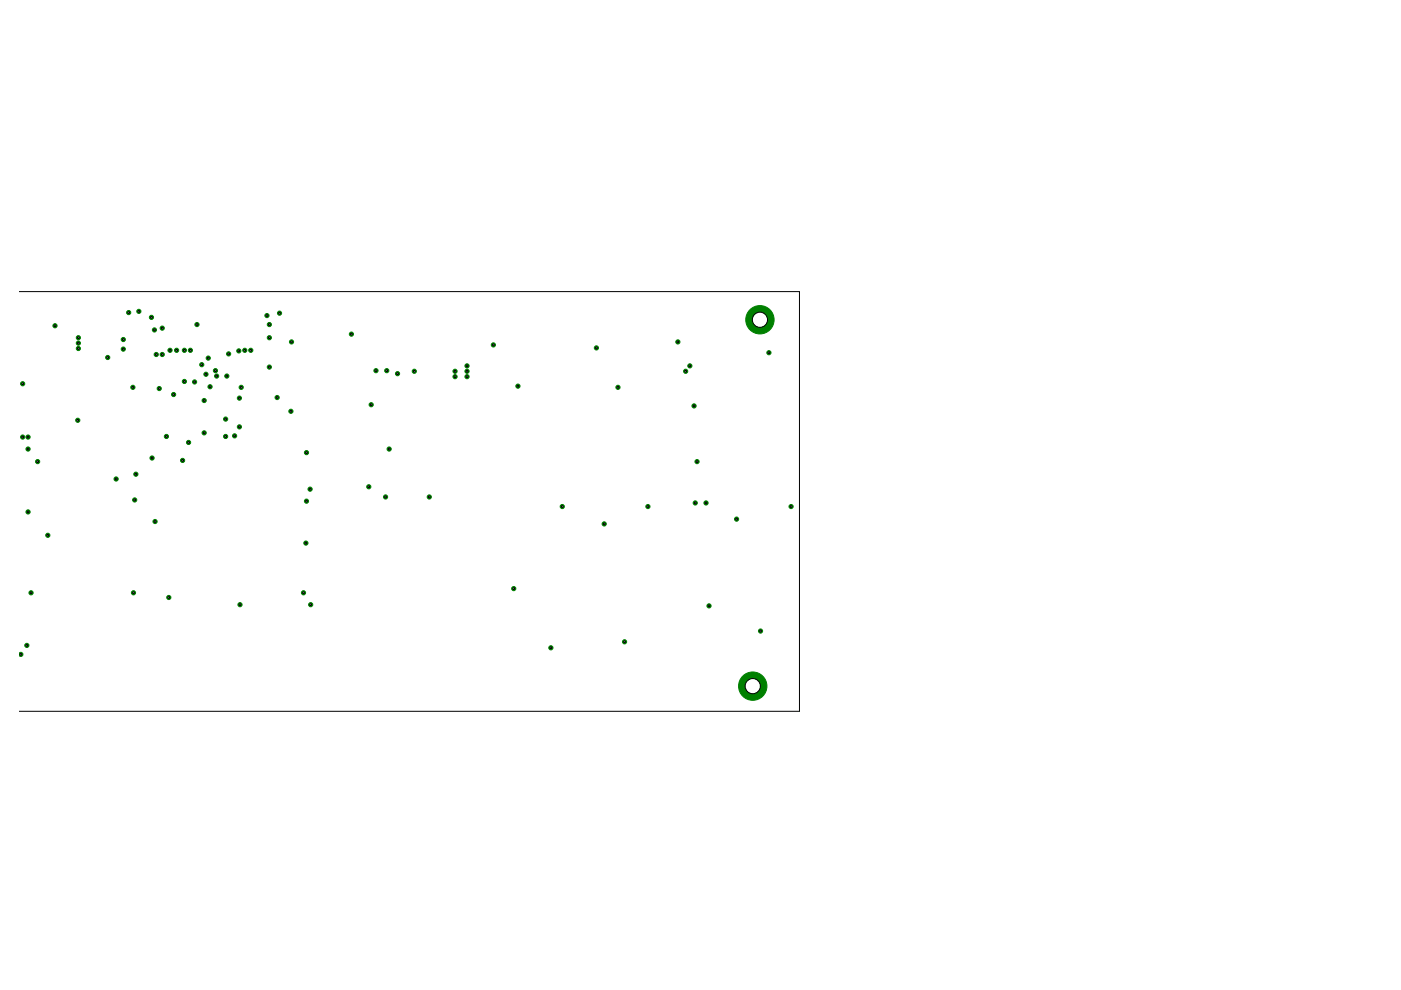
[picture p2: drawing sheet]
<svg xmlns="http://www.w3.org/2000/svg" width="297mm" height="210mm" viewBox="0 0 297 210" stroke-linecap="round" stroke-linejoin="round" font-family="sans-serif">
<circle cx="11.7" cy="69.1" r=".44" fill="#008000" stroke="#008000" stroke-width=".21"/>
<circle cx="11.7" cy="69.1" r=".19" fill="#fff" stroke="#000" stroke-width=".21"/>
<circle cx="22.8" cy="75.8" r=".44" fill="#008000" stroke="#008000" stroke-width=".21"/>
<circle cx="22.8" cy="75.8" r=".19" fill="#fff" stroke="#000" stroke-width=".21"/>
<circle cx="28.2" cy="82.1" r=".44" fill="#008000" stroke="#008000" stroke-width=".21"/>
<circle cx="28.2" cy="82.1" r=".19" fill="#fff" stroke="#000" stroke-width=".21"/>
<circle cx="33.8" cy="82.4" r=".44" fill="#008000" stroke="#008000" stroke-width=".21"/>
<circle cx="33.8" cy="82.4" r=".19" fill="#fff" stroke="#000" stroke-width=".21"/>
<circle cx="36.8" cy="83.7" r=".44" fill="#008000" stroke="#008000" stroke-width=".21"/>
<circle cx="36.8" cy="83.7" r=".19" fill="#fff" stroke="#000" stroke-width=".21"/>
<circle cx="41.3" cy="81" r=".44" fill="#008000" stroke="#008000" stroke-width=".21"/>
<circle cx="41.3" cy="81" r=".19" fill="#fff" stroke="#000" stroke-width=".21"/>
<circle cx="44.5" cy="82" r=".44" fill="#008000" stroke="#008000" stroke-width=".21"/>
<circle cx="44.5" cy="82" r=".19" fill="#fff" stroke="#000" stroke-width=".21"/>
<circle cx="45.7" cy="78.6" r=".44" fill="#008000" stroke="#008000" stroke-width=".21"/>
<circle cx="45.7" cy="78.6" r=".19" fill="#fff" stroke="#000" stroke-width=".21"/>
<circle cx="42.8" cy="77.3" r=".44" fill="#008000" stroke="#008000" stroke-width=".21"/>
<circle cx="42.8" cy="77.3" r=".19" fill="#fff" stroke="#000" stroke-width=".21"/>
<circle cx="57.1" cy="77.8" r=".44" fill="#008000" stroke="#008000" stroke-width=".21"/>
<circle cx="57.1" cy="77.8" r=".19" fill="#fff" stroke="#000" stroke-width=".21"/>
<circle cx="61.8" cy="72.5" r=".44" fill="#008000" stroke="#008000" stroke-width=".21"/>
<circle cx="61.8" cy="72.5" r=".19" fill="#fff" stroke="#000" stroke-width=".21"/>
<circle cx="59.3" cy="66.4" r=".44" fill="#008000" stroke="#008000" stroke-width=".21"/>
<circle cx="59.3" cy="66.4" r=".19" fill="#fff" stroke="#000" stroke-width=".21"/>
<circle cx="27.3" cy="66.3" r=".44" fill="#008000" stroke="#008000" stroke-width=".21"/>
<circle cx="27.3" cy="66.3" r=".19" fill="#fff" stroke="#000" stroke-width=".21"/>
<circle cx="78.7" cy="85.8" r=".44" fill="#008000" stroke="#008000" stroke-width=".21"/>
<circle cx="78.7" cy="85.8" r=".19" fill="#fff" stroke="#000" stroke-width=".21"/>
<circle cx="82.5" cy="95.2" r=".44" fill="#008000" stroke="#008000" stroke-width=".21"/>
<circle cx="82.5" cy="95.2" r=".19" fill="#fff" stroke="#000" stroke-width=".21"/>
<circle cx="26.1" cy="72" r=".44" fill="#008000" stroke="#008000" stroke-width=".21"/>
<circle cx="26.1" cy="72" r=".19" fill="#fff" stroke="#000" stroke-width=".21"/>
<circle cx="26.1" cy="74" r=".44" fill="#008000" stroke="#008000" stroke-width=".21"/>
<circle cx="26.1" cy="74" r=".19" fill="#fff" stroke="#000" stroke-width=".21"/>
<circle cx="44.2" cy="75.9" r=".44" fill="#008000" stroke="#008000" stroke-width=".21"/>
<circle cx="44.2" cy="75.9" r=".19" fill="#fff" stroke="#000" stroke-width=".21"/>
<circle cx="104.6" cy="73.1" r=".44" fill="#008000" stroke="#008000" stroke-width=".21"/>
<circle cx="104.6" cy="73.1" r=".19" fill="#fff" stroke="#000" stroke-width=".21"/>
<circle cx="126.4" cy="73.8" r=".44" fill="#008000" stroke="#008000" stroke-width=".21"/>
<circle cx="126.4" cy="73.8" r=".19" fill="#fff" stroke="#000" stroke-width=".21"/>
<circle cx="78.2" cy="103.2" r=".44" fill="#008000" stroke="#008000" stroke-width=".21"/>
<circle cx="78.2" cy="103.2" r=".19" fill="#fff" stroke="#000" stroke-width=".21"/>
<circle cx="116.8" cy="137.4" r=".44" fill="#008000" stroke="#008000" stroke-width=".21"/>
<circle cx="116.8" cy="137.4" r=".19" fill="#fff" stroke="#000" stroke-width=".21"/>
<circle cx="132.4" cy="136.1" r=".44" fill="#008000" stroke="#008000" stroke-width=".21"/>
<circle cx="132.4" cy="136.1" r=".19" fill="#fff" stroke="#000" stroke-width=".21"/>
<circle cx="161.2" cy="133.8" r=".44" fill="#008000" stroke="#008000" stroke-width=".21"/>
<circle cx="161.2" cy="133.8" r=".19" fill="#fff" stroke="#000" stroke-width=".21"/>
<circle cx="109.8" cy="81.9" r=".44" fill="#008000" stroke="#008000" stroke-width=".21"/>
<circle cx="109.8" cy="81.9" r=".19" fill="#fff" stroke="#000" stroke-width=".21"/>
<circle cx="131" cy="82.1" r=".44" fill="#008000" stroke="#008000" stroke-width=".21"/>
<circle cx="131" cy="82.1" r=".19" fill="#fff" stroke="#000" stroke-width=".21"/>
<circle cx="128.1" cy="111.1" r=".44" fill="#008000" stroke="#008000" stroke-width=".21"/>
<circle cx="128.1" cy="111.1" r=".19" fill="#fff" stroke="#000" stroke-width=".21"/>
<circle cx="108.9" cy="124.8" r=".44" fill="#008000" stroke="#008000" stroke-width=".21"/>
<circle cx="108.9" cy="124.8" r=".19" fill="#fff" stroke="#000" stroke-width=".21"/>
<circle cx="163" cy="74.8" r=".44" fill="#008000" stroke="#008000" stroke-width=".21"/>
<circle cx="163" cy="74.8" r=".19" fill="#fff" stroke="#000" stroke-width=".21"/>
<circle cx="143.7" cy="72.5" r=".44" fill="#008000" stroke="#008000" stroke-width=".21"/>
<circle cx="143.7" cy="72.5" r=".19" fill="#fff" stroke="#000" stroke-width=".21"/>
<circle cx="65.9" cy="128.2" r=".44" fill="#008000" stroke="#008000" stroke-width=".21"/>
<circle cx="65.9" cy="128.2" r=".19" fill="#fff" stroke="#000" stroke-width=".21"/>
<circle cx="50.9" cy="128.2" r=".44" fill="#008000" stroke="#008000" stroke-width=".21"/>
<circle cx="50.9" cy="128.2" r=".19" fill="#fff" stroke="#000" stroke-width=".21"/>
<circle cx="47.8" cy="88.9" r=".44" fill="#008000" stroke="#008000" stroke-width=".21"/>
<circle cx="47.8" cy="88.9" r=".19" fill="#fff" stroke="#000" stroke-width=".21"/>
<circle cx="47.8" cy="92.5" r=".44" fill="#008000" stroke="#008000" stroke-width=".21"/>
<circle cx="47.8" cy="92.5" r=".19" fill="#fff" stroke="#000" stroke-width=".21"/>
<circle cx="35.8" cy="126.7" r=".44" fill="#008000" stroke="#008000" stroke-width=".21"/>
<circle cx="35.8" cy="126.7" r=".19" fill="#fff" stroke="#000" stroke-width=".21"/>
<circle cx="4.8" cy="81.4" r=".44" fill="#008000" stroke="#008000" stroke-width=".21"/>
<circle cx="4.8" cy="81.4" r=".19" fill="#fff" stroke="#000" stroke-width=".21"/>
<circle cx="4.8" cy="92.7" r=".44" fill="#008000" stroke="#008000" stroke-width=".21"/>
<circle cx="4.8" cy="92.7" r=".19" fill="#fff" stroke="#000" stroke-width=".21"/>
<circle cx="8" cy="97.9" r=".44" fill="#008000" stroke="#008000" stroke-width=".21"/>
<circle cx="8" cy="97.9" r=".19" fill="#fff" stroke="#000" stroke-width=".21"/>
<circle cx="5.9" cy="108.5" r=".44" fill="#008000" stroke="#008000" stroke-width=".21"/>
<circle cx="5.9" cy="108.5" r=".19" fill="#fff" stroke="#000" stroke-width=".21"/>
<path d="M4.2 138.4a.44 .44 0 0 1 .7 .3 .44 .44 0 0 1-.7 .4z" fill-rule="evenodd" fill="#008000" stroke="#008000" stroke-width=".21"/>
<circle cx="4.4" cy="138.7" r=".19" fill="#fff" stroke="#000" stroke-width=".21"/>
<circle cx="50.8" cy="90.5" r=".44" fill="#008000" stroke="#008000" stroke-width=".21"/>
<circle cx="50.8" cy="90.5" r=".19" fill="#fff" stroke="#000" stroke-width=".21"/>
<circle cx="50.8" cy="84.4" r=".44" fill="#008000" stroke="#008000" stroke-width=".21"/>
<circle cx="50.8" cy="84.4" r=".19" fill="#fff" stroke="#000" stroke-width=".21"/>
<circle cx="53.2" cy="74.3" r=".44" fill="#008000" stroke="#008000" stroke-width=".21"/>
<circle cx="53.2" cy="74.3" r=".19" fill="#fff" stroke="#000" stroke-width=".21"/>
<circle cx="48.5" cy="75" r=".44" fill="#008000" stroke="#008000" stroke-width=".21"/>
<circle cx="48.5" cy="75" r=".19" fill="#fff" stroke="#000" stroke-width=".21"/>
<circle cx="10.1" cy="113.5" r=".44" fill="#008000" stroke="#008000" stroke-width=".21"/>
<circle cx="10.1" cy="113.5" r=".19" fill="#fff" stroke="#000" stroke-width=".21"/>
<circle cx="28.6" cy="106" r=".44" fill="#008000" stroke="#008000" stroke-width=".21"/>
<circle cx="28.6" cy="106" r=".19" fill="#fff" stroke="#000" stroke-width=".21"/>
<circle cx="28.8" cy="100.5" r=".44" fill="#008000" stroke="#008000" stroke-width=".21"/>
<circle cx="28.8" cy="100.5" r=".19" fill="#fff" stroke="#000" stroke-width=".21"/>
<circle cx="32.2" cy="97.1" r=".44" fill="#008000" stroke="#008000" stroke-width=".21"/>
<circle cx="32.2" cy="97.1" r=".19" fill="#fff" stroke="#000" stroke-width=".21"/>
<circle cx="38.7" cy="97.6" r=".44" fill="#008000" stroke="#008000" stroke-width=".21"/>
<circle cx="38.7" cy="97.6" r=".19" fill="#fff" stroke="#000" stroke-width=".21"/>
<circle cx="43.3" cy="91.8" r=".44" fill="#008000" stroke="#008000" stroke-width=".21"/>
<circle cx="43.3" cy="91.8" r=".19" fill="#fff" stroke="#000" stroke-width=".21"/>
<circle cx="43.3" cy="84.9" r=".44" fill="#008000" stroke="#008000" stroke-width=".21"/>
<circle cx="43.3" cy="84.9" r=".19" fill="#fff" stroke="#000" stroke-width=".21"/>
<circle cx="51.9" cy="74.3" r=".44" fill="#008000" stroke="#008000" stroke-width=".21"/>
<circle cx="51.9" cy="74.3" r=".19" fill="#fff" stroke="#000" stroke-width=".21"/>
<circle cx="43.7" cy="79.4" r=".44" fill="#008000" stroke="#008000" stroke-width=".21"/>
<circle cx="43.7" cy="79.4" r=".19" fill="#fff" stroke="#000" stroke-width=".21"/>
<circle cx="6.6" cy="125.7" r=".44" fill="#008000" stroke="#008000" stroke-width=".21"/>
<circle cx="6.6" cy="125.7" r=".19" fill="#fff" stroke="#000" stroke-width=".21"/>
<circle cx="28.3" cy="125.7" r=".44" fill="#008000" stroke="#008000" stroke-width=".21"/>
<circle cx="28.3" cy="125.7" r=".19" fill="#fff" stroke="#000" stroke-width=".21"/>
<circle cx="64.3" cy="125.7" r=".44" fill="#008000" stroke="#008000" stroke-width=".21"/>
<circle cx="64.3" cy="125.7" r=".19" fill="#fff" stroke="#000" stroke-width=".21"/>
<circle cx="64.9" cy="115.1" r=".44" fill="#008000" stroke="#008000" stroke-width=".21"/>
<circle cx="64.9" cy="115.1" r=".19" fill="#fff" stroke="#000" stroke-width=".21"/>
<circle cx="65" cy="106.3" r=".44" fill="#008000" stroke="#008000" stroke-width=".21"/>
<circle cx="65" cy="106.3" r=".19" fill="#fff" stroke="#000" stroke-width=".21"/>
<circle cx="65" cy="96" r=".44" fill="#008000" stroke="#008000" stroke-width=".21"/>
<circle cx="65" cy="96" r=".19" fill="#fff" stroke="#000" stroke-width=".21"/>
<circle cx="61.7" cy="87.2" r=".44" fill="#008000" stroke="#008000" stroke-width=".21"/>
<circle cx="61.7" cy="87.2" r=".19" fill="#fff" stroke="#000" stroke-width=".21"/>
<circle cx="58.8" cy="84.3" r=".44" fill="#008000" stroke="#008000" stroke-width=".21"/>
<circle cx="58.8" cy="84.3" r=".19" fill="#fff" stroke="#000" stroke-width=".21"/>
<circle cx="51.1" cy="82.1" r=".44" fill="#008000" stroke="#008000" stroke-width=".21"/>
<circle cx="51.1" cy="82.1" r=".19" fill="#fff" stroke="#000" stroke-width=".21"/>
<circle cx="50.6" cy="74.4" r=".44" fill="#008000" stroke="#008000" stroke-width=".21"/>
<circle cx="50.6" cy="74.4" r=".19" fill="#fff" stroke="#000" stroke-width=".21"/>
<circle cx="99" cy="79.9" r=".44" fill="#008000" stroke="#008000" stroke-width=".21"/>
<circle cx="99" cy="79.9" r=".19" fill="#fff" stroke="#000" stroke-width=".21"/>
<circle cx="96.5" cy="79.9" r=".44" fill="#008000" stroke="#008000" stroke-width=".21"/>
<circle cx="96.5" cy="79.9" r=".19" fill="#fff" stroke="#000" stroke-width=".21"/>
<circle cx="147.2" cy="86.1" r=".44" fill="#008000" stroke="#008000" stroke-width=".21"/>
<circle cx="147.2" cy="86.1" r=".19" fill="#fff" stroke="#000" stroke-width=".21"/>
<circle cx="145.4" cy="78.7" r=".44" fill="#008000" stroke="#008000" stroke-width=".21"/>
<circle cx="145.4" cy="78.7" r=".19" fill="#fff" stroke="#000" stroke-width=".21"/>
<circle cx="99" cy="78.7" r=".44" fill="#008000" stroke="#008000" stroke-width=".21"/>
<circle cx="99" cy="78.7" r=".19" fill="#fff" stroke="#000" stroke-width=".21"/>
<circle cx="96.5" cy="78.7" r=".44" fill="#008000" stroke="#008000" stroke-width=".21"/>
<circle cx="96.5" cy="78.7" r=".19" fill="#fff" stroke="#000" stroke-width=".21"/>
<circle cx="87.8" cy="78.7" r=".44" fill="#008000" stroke="#008000" stroke-width=".21"/>
<circle cx="87.8" cy="78.7" r=".19" fill="#fff" stroke="#000" stroke-width=".21"/>
<circle cx="84.3" cy="79.2" r=".44" fill="#008000" stroke="#008000" stroke-width=".21"/>
<circle cx="84.3" cy="79.2" r=".19" fill="#fff" stroke="#000" stroke-width=".21"/>
<circle cx="137.4" cy="107.4" r=".44" fill="#008000" stroke="#008000" stroke-width=".21"/>
<circle cx="137.4" cy="107.4" r=".19" fill="#fff" stroke="#000" stroke-width=".21"/>
<circle cx="167.7" cy="107.4" r=".44" fill="#008000" stroke="#008000" stroke-width=".21"/>
<circle cx="167.7" cy="107.4" r=".19" fill="#fff" stroke="#000" stroke-width=".21"/>
<circle cx="119.2" cy="107.4" r=".44" fill="#008000" stroke="#008000" stroke-width=".21"/>
<circle cx="119.2" cy="107.4" r=".19" fill="#fff" stroke="#000" stroke-width=".21"/>
<circle cx="82" cy="78.6" r=".44" fill="#008000" stroke="#008000" stroke-width=".21"/>
<circle cx="82" cy="78.6" r=".19" fill="#fff" stroke="#000" stroke-width=".21"/>
<circle cx="156.2" cy="110.1" r=".44" fill="#008000" stroke="#008000" stroke-width=".21"/>
<circle cx="156.2" cy="110.1" r=".19" fill="#fff" stroke="#000" stroke-width=".21"/>
<circle cx="147.4" cy="106.6" r=".44" fill="#008000" stroke="#008000" stroke-width=".21"/>
<circle cx="147.4" cy="106.6" r=".19" fill="#fff" stroke="#000" stroke-width=".21"/>
<circle cx="149.7" cy="106.6" r=".44" fill="#008000" stroke="#008000" stroke-width=".21"/>
<circle cx="149.7" cy="106.6" r=".19" fill="#fff" stroke="#000" stroke-width=".21"/>
<circle cx="147.8" cy="97.9" r=".44" fill="#008000" stroke="#008000" stroke-width=".21"/>
<circle cx="147.8" cy="97.9" r=".19" fill="#fff" stroke="#000" stroke-width=".21"/>
<circle cx="146.3" cy="77.6" r=".44" fill="#008000" stroke="#008000" stroke-width=".21"/>
<circle cx="146.3" cy="77.6" r=".19" fill="#fff" stroke="#000" stroke-width=".21"/>
<circle cx="99" cy="77.6" r=".44" fill="#008000" stroke="#008000" stroke-width=".21"/>
<circle cx="99" cy="77.6" r=".19" fill="#fff" stroke="#000" stroke-width=".21"/>
<circle cx="79.7" cy="78.6" r=".44" fill="#008000" stroke="#008000" stroke-width=".21"/>
<circle cx="79.7" cy="78.6" r=".19" fill="#fff" stroke="#000" stroke-width=".21"/>
<circle cx="32.7" cy="70" r=".44" fill="#008000" stroke="#008000" stroke-width=".21"/>
<circle cx="32.7" cy="70" r=".19" fill="#fff" stroke="#000" stroke-width=".21"/>
<circle cx="33.1" cy="75.2" r=".44" fill="#008000" stroke="#008000" stroke-width=".21"/>
<circle cx="33.1" cy="75.2" r=".19" fill="#fff" stroke="#000" stroke-width=".21"/>
<circle cx="16.5" cy="89.1" r=".44" fill="#008000" stroke="#008000" stroke-width=".21"/>
<circle cx="16.5" cy="89.1" r=".19" fill="#fff" stroke="#000" stroke-width=".21"/>
<circle cx="24.6" cy="101.6" r=".44" fill="#008000" stroke="#008000" stroke-width=".21"/>
<circle cx="24.6" cy="101.6" r=".19" fill="#fff" stroke="#000" stroke-width=".21"/>
<circle cx="35.3" cy="92.5" r=".44" fill="#008000" stroke="#008000" stroke-width=".21"/>
<circle cx="35.3" cy="92.5" r=".19" fill="#fff" stroke="#000" stroke-width=".21"/>
<circle cx="34.4" cy="75.2" r=".44" fill="#008000" stroke="#008000" stroke-width=".21"/>
<circle cx="34.4" cy="75.2" r=".19" fill="#fff" stroke="#000" stroke-width=".21"/>
<circle cx="91" cy="105.4" r=".44" fill="#008000" stroke="#008000" stroke-width=".21"/>
<circle cx="91" cy="105.4" r=".19" fill="#fff" stroke="#000" stroke-width=".21"/>
<circle cx="81.7" cy="105.4" r=".44" fill="#008000" stroke="#008000" stroke-width=".21"/>
<circle cx="81.7" cy="105.4" r=".19" fill="#fff" stroke="#000" stroke-width=".21"/>
<circle cx="65.7" cy="103.7" r=".44" fill="#008000" stroke="#008000" stroke-width=".21"/>
<circle cx="65.7" cy="103.7" r=".19" fill="#fff" stroke="#000" stroke-width=".21"/>
<circle cx="36" cy="74.3" r=".44" fill="#008000" stroke="#008000" stroke-width=".21"/>
<circle cx="36" cy="74.3" r=".19" fill="#fff" stroke="#000" stroke-width=".21"/>
<circle cx="74.5" cy="70.8" r=".44" fill="#008000" stroke="#008000" stroke-width=".21"/>
<circle cx="74.5" cy="70.8" r=".19" fill="#fff" stroke="#000" stroke-width=".21"/>
<circle cx="37.4" cy="74.3" r=".44" fill="#008000" stroke="#008000" stroke-width=".21"/>
<circle cx="37.4" cy="74.3" r=".19" fill="#fff" stroke="#000" stroke-width=".21"/>
<circle cx="5.9" cy="92.7" r=".44" fill="#008000" stroke="#008000" stroke-width=".21"/>
<circle cx="5.9" cy="92.7" r=".19" fill="#fff" stroke="#000" stroke-width=".21"/>
<circle cx="5.9" cy="95.2" r=".44" fill="#008000" stroke="#008000" stroke-width=".21"/>
<circle cx="5.9" cy="95.2" r=".19" fill="#fff" stroke="#000" stroke-width=".21"/>
<circle cx="40" cy="93.8" r=".44" fill="#008000" stroke="#008000" stroke-width=".21"/>
<circle cx="40" cy="93.8" r=".19" fill="#fff" stroke="#000" stroke-width=".21"/>
<circle cx="39.1" cy="74.3" r=".44" fill="#008000" stroke="#008000" stroke-width=".21"/>
<circle cx="39.1" cy="74.3" r=".19" fill="#fff" stroke="#000" stroke-width=".21"/>
<circle cx="49.7" cy="92.4" r=".44" fill="#008000" stroke="#008000" stroke-width=".21"/>
<circle cx="49.7" cy="92.4" r=".19" fill="#fff" stroke="#000" stroke-width=".21"/>
<circle cx="40.4" cy="74.3" r=".44" fill="#008000" stroke="#008000" stroke-width=".21"/>
<circle cx="40.4" cy="74.3" r=".19" fill="#fff" stroke="#000" stroke-width=".21"/>
<circle cx="39.1" cy="80.9" r=".44" fill="#008000" stroke="#008000" stroke-width=".21"/>
<circle cx="39.1" cy="80.9" r=".19" fill="#fff" stroke="#000" stroke-width=".21"/>
<circle cx="16.6" cy="72.7" r=".44" fill="#008000" stroke="#008000" stroke-width=".21"/>
<circle cx="16.6" cy="72.7" r=".19" fill="#fff" stroke="#000" stroke-width=".21"/>
<circle cx="16.6" cy="71.6" r=".44" fill="#008000" stroke="#008000" stroke-width=".21"/>
<circle cx="16.6" cy="71.6" r=".19" fill="#fff" stroke="#000" stroke-width=".21"/>
<circle cx="16.6" cy="73.9" r=".44" fill="#008000" stroke="#008000" stroke-width=".21"/>
<circle cx="16.6" cy="73.9" r=".19" fill="#fff" stroke="#000" stroke-width=".21"/>
<circle cx="150.3" cy="128.5" r=".44" fill="#008000" stroke="#008000" stroke-width=".21"/>
<circle cx="150.3" cy="128.5" r=".19" fill="#fff" stroke="#000" stroke-width=".21"/>
<circle cx="32.9" cy="110.6" r=".44" fill="#008000" stroke="#008000" stroke-width=".21"/>
<circle cx="32.9" cy="110.6" r=".19" fill="#fff" stroke="#000" stroke-width=".21"/>
<circle cx="5.7" cy="136.8" r=".44" fill="#008000" stroke="#008000" stroke-width=".21"/>
<circle cx="5.7" cy="136.8" r=".19" fill="#fff" stroke="#000" stroke-width=".21"/>
<circle cx="161.1" cy="67.8" r="3" fill="#008000" stroke="#008000" stroke-width=".21"/>
<circle cx="161.1" cy="67.8" r="1.61" fill="#fff" stroke="#000" stroke-width=".21"/>
<circle cx="159.6" cy="145.5" r="3" fill="#008000" stroke="#008000" stroke-width=".21"/>
<circle cx="159.6" cy="145.5" r="1.61" fill="#fff" stroke="#000" stroke-width=".21"/>
<circle cx="32.1" cy="67.3" r=".44" fill="#008000" stroke="#008000" stroke-width=".21"/>
<circle cx="32.1" cy="67.3" r=".19" fill="#fff" stroke="#000" stroke-width=".21"/>
<circle cx="34.4" cy="69.6" r=".44" fill="#008000" stroke="#008000" stroke-width=".21"/>
<circle cx="34.4" cy="69.6" r=".19" fill="#fff" stroke="#000" stroke-width=".21"/>
<circle cx="48.1" cy="79.7" r=".44" fill="#008000" stroke="#008000" stroke-width=".21"/>
<circle cx="48.1" cy="79.7" r=".19" fill="#fff" stroke="#000" stroke-width=".21"/>
<circle cx="29.4" cy="66" r=".44" fill="#008000" stroke="#008000" stroke-width=".21"/>
<circle cx="29.4" cy="66" r=".19" fill="#fff" stroke="#000" stroke-width=".21"/>
<circle cx="41.8" cy="68.8" r=".44" fill="#008000" stroke="#008000" stroke-width=".21"/>
<circle cx="41.8" cy="68.8" r=".19" fill="#fff" stroke="#000" stroke-width=".21"/>
<circle cx="45.9" cy="79.7" r=".44" fill="#008000" stroke="#008000" stroke-width=".21"/>
<circle cx="45.9" cy="79.7" r=".19" fill="#fff" stroke="#000" stroke-width=".21"/>
<circle cx="57.1" cy="68.8" r=".44" fill="#008000" stroke="#008000" stroke-width=".21"/>
<circle cx="57.1" cy="68.8" r=".19" fill="#fff" stroke="#000" stroke-width=".21"/>
<circle cx="57.1" cy="71.6" r=".44" fill="#008000" stroke="#008000" stroke-width=".21"/>
<circle cx="57.1" cy="71.6" r=".19" fill="#fff" stroke="#000" stroke-width=".21"/>
<circle cx="56.6" cy="66.9" r=".44" fill="#008000" stroke="#008000" stroke-width=".21"/>
<circle cx="56.6" cy="66.9" r=".19" fill="#fff" stroke="#000" stroke-width=".21"/>
<path d="M4.1 61.8h165.4v89h-165.4" fill="none" stroke="#000" stroke-width=".21"/>
</svg>
